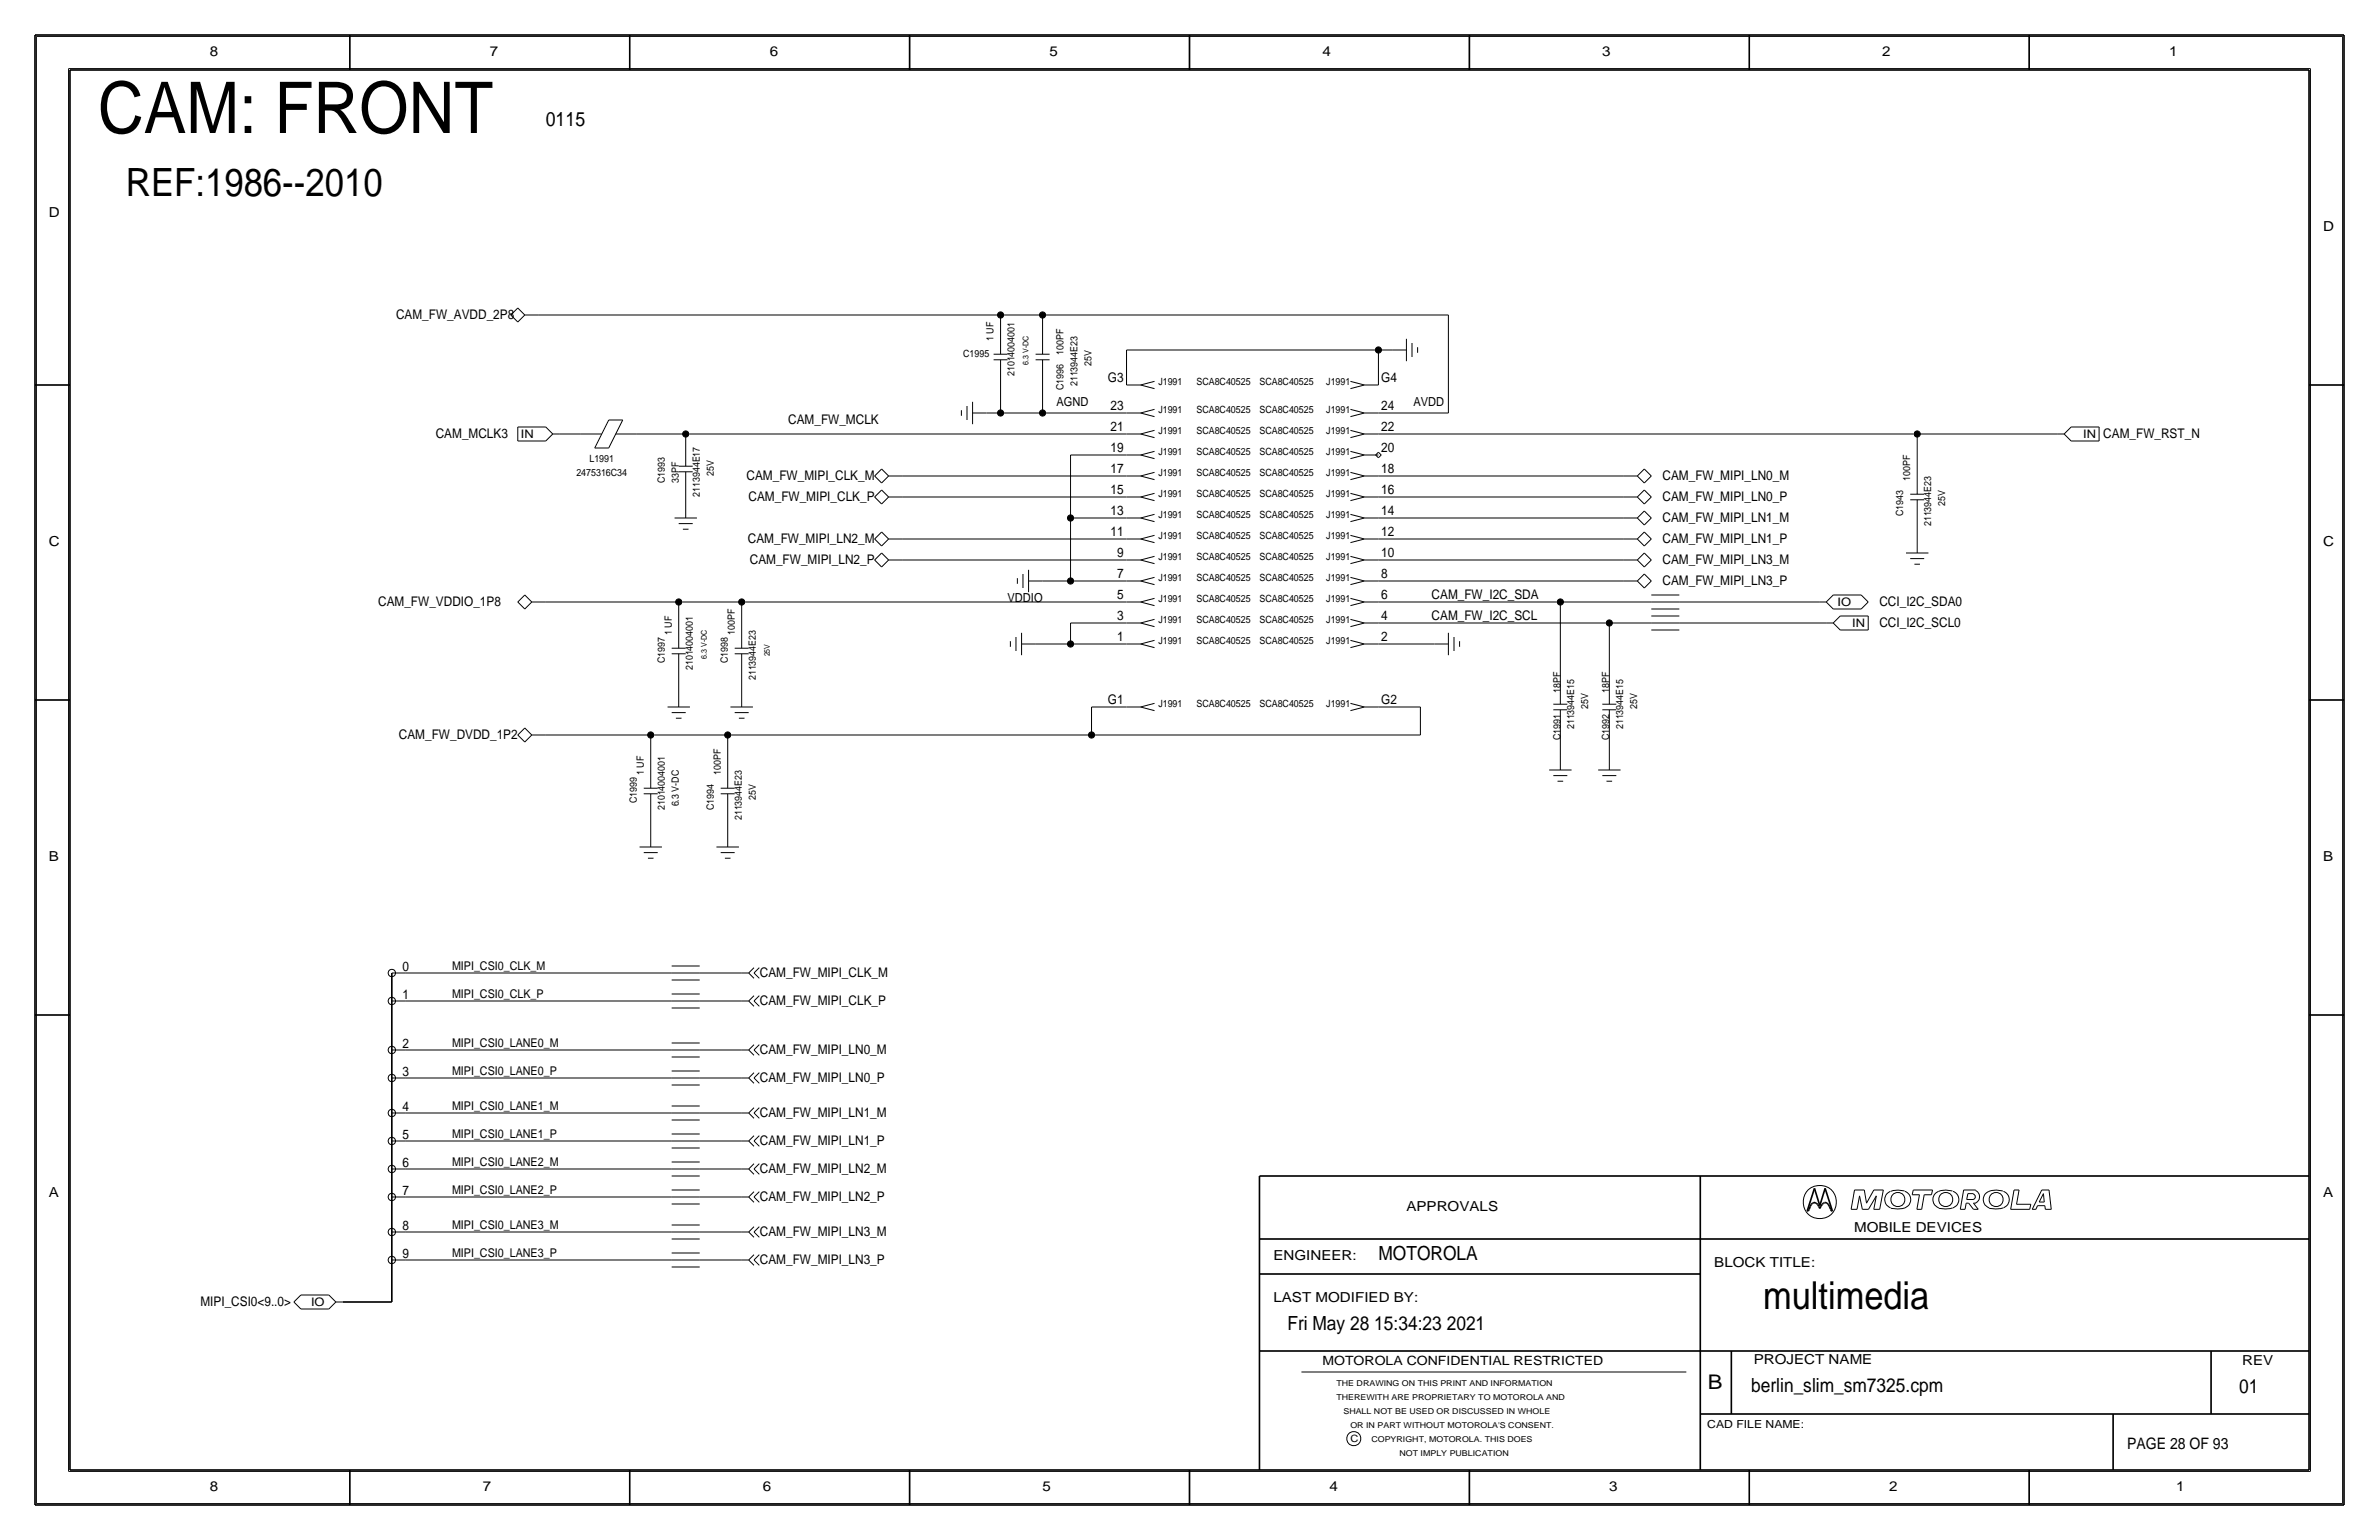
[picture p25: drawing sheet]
<svg xmlns="http://www.w3.org/2000/svg" width="432mm" height="279mm" viewBox="0 0 432 279" stroke-linecap="round" stroke-linejoin="round" font-family="sans-serif">
<defs><g id="words">
<text font-size="12.9" x="17.8" y="24.1">CAM: FRONT</text>
<text font-size="7.1" x="22.9" y="35.6">REF:1986--2010</text>
<text font-size="7" x="320" y="237.5">multimedia</text>
<text font-size="3.7" x="310" y="252.1">B</text>
<text font-size="3.6" x="99.1" y="22.9">0115</text>
<g font-size="3.5">
<text x="250.2" y="228.6">MOTOROLA</text>
<text x="233.7" y="241.3">Fri May 28 15:34:23 2021</text>
<text x="317.9" y="252.6">berlin_slim_sm7325.cpm</text>
<text x="406.4" y="252.7">01</text>
</g>
<text font-size="2.9" x="386.1" y="262.9">PAGE 28 OF 93</text>
<g font-size="2.5">
<text x="38.1" y="10.2">8</text>
<text x="88.9" y="10.2">7</text>
<text x="139.7" y="10.2">6</text>
<text x="190.5" y="10.2">5</text>
<text x="240" y="10.2">4</text>
<text x="290.8" y="10.2">3</text>
<text x="341.6" y="10.2">2</text>
<text x="393.7" y="10.2">1</text>
<text x="8.9" y="39.4">D</text>
<text x="421.6" y="41.9">D</text>
<text x="8.9" y="99.1">C</text>
<text x="421.6" y="99.1">C</text>
<text x="8.9" y="156.2">B</text>
<text x="421.6" y="156.2">B</text>
<text x="8.9" y="217.2">A</text>
<text x="255.3" y="219.7">APPROVALS</text>
<text x="421.6" y="217.2">A</text>
<text x="336.5" y="223.5">MOBILE DEVICES</text>
<text x="231.1" y="228.6">ENGINEER:</text>
<text x="311.1" y="229.9">BLOCK TITLE:</text>
<text x="231.1" y="236.2">LAST MODIFIED BY:</text>
<text x="318.3" y="247.5">PROJECT NAME</text>
<text x="407" y="247.6">REV</text>
<text x="38.1" y="270.5">8</text>
<text x="87.6" y="270.5">7</text>
<text x="138.4" y="270.5">6</text>
<text x="189.2" y="270.5">5</text>
<text x="241.3" y="270.5">4</text>
<text x="292.1" y="270.5">3</text>
<text x="342.9" y="270.5">2</text>
<text x="395" y="270.5">1</text>
</g>
<g font-size="2.4">
<text x="71.9" y="57.9">CAM_FW_AVDD_2P8</text>
<text x="201.1" y="69.3">G3</text>
<text x="250.7" y="69.3">G4</text>
<text x="143.1" y="77">CAM_FW_MCLK</text>
<text x="201.6" y="74.4">23</text>
<text x="250.7" y="74.4">24</text>
<text x="79.1" y="79.5">CAM_MCLK3</text>
<text x="201.6" y="82">19</text>
<text x="201.6" y="78.2">21</text>
<text x="250.7" y="82">20</text>
<text x="250.7" y="78.2">22</text>
<text x="381.8" y="79.5">CAM_FW_RST_N</text>
<text x="135.5" y="87.1">CAM_FW_MIPI_CLK_M</text>
<text x="201.6" y="85.9">17</text>
<text x="201.6" y="89.7">15</text>
<text x="250.7" y="89.7">16</text>
<text x="250.7" y="85.9">18</text>
<text x="301.8" y="87.1">CAM_FW_MIPI_LN0_M</text>
<text x="135.9" y="90.9">CAM_FW_MIPI_CLK_P</text>
<text x="201.6" y="93.5">13</text>
<text x="250.7" y="93.5">14</text>
<text x="301.8" y="94.7">CAM_FW_MIPI_LN1_M</text>
<text x="301.8" y="90.9">CAM_FW_MIPI_LN0_P</text>
<text x="135.7" y="98.6">CAM_FW_MIPI_LN2_M</text>
<text x="201.6" y="97.3">11</text>
<text x="202.8" y="101.1">9</text>
<text x="250.7" y="101.1">10</text>
<text x="250.7" y="97.3">12</text>
<text x="301.8" y="98.6">CAM_FW_MIPI_LN1_P</text>
<text x="136.1" y="102.4">CAM_FW_MIPI_LN2_P</text>
<text x="202.8" y="104.9">7</text>
<text x="250.7" y="104.9">8</text>
<text x="301.8" y="106.2">CAM_FW_MIPI_LN3_P</text>
<text x="301.8" y="102.4">CAM_FW_MIPI_LN3_M</text>
<text x="68.6" y="110">CAM_FW_VDDIO_1P8</text>
<text x="202.8" y="108.7">5</text>
<text x="202.8" y="112.5">3</text>
<text x="250.7" y="112.5">4</text>
<text x="250.7" y="108.7">6</text>
<text x="259.8" y="108.7">CAM_FW_I2C_SDA</text>
<text x="259.8" y="112.5">CAM_FW_I2C_SCL</text>
<text x="341.1" y="113.8">CCI_I2C_SCL0</text>
<text x="341.1" y="110">CCI_I2C_SDA0</text>
<text x="202.8" y="116.3">1</text>
<text x="250.7" y="116.3">2</text>
<text x="201.1" y="127.8">G1</text>
<text x="250.7" y="127.8">G2</text>
<text x="72.4" y="134.1">CAM_FW_DVDD_1P2</text>
<text x="73.1" y="176.1">0</text>
<text x="137.9" y="177.3">CAM_FW_MIPI_CLK_M</text>
<text x="73.1" y="181.2">1</text>
<text x="137.9" y="182.4">CAM_FW_MIPI_CLK_P</text>
<text x="73.1" y="190.1">2</text>
<text x="137.9" y="191.3">CAM_FW_MIPI_LN0_M</text>
<text x="73.1" y="195.2">3</text>
<text x="137.9" y="196.3">CAM_FW_MIPI_LN0_P</text>
<text x="73.1" y="201.5">4</text>
<text x="137.9" y="202.7">CAM_FW_MIPI_LN1_M</text>
<text x="73.1" y="206.6">5</text>
<text x="137.9" y="207.8">CAM_FW_MIPI_LN1_P</text>
<text x="73.1" y="211.7">6</text>
<text x="137.9" y="212.9">CAM_FW_MIPI_LN2_M</text>
<text x="73.1" y="216.8">7</text>
<text x="137.9" y="217.9">CAM_FW_MIPI_LN2_P</text>
<text x="73.1" y="223.1">8</text>
<text x="137.9" y="224.3">CAM_FW_MIPI_LN3_M</text>
<text x="73.1" y="228.2">9</text>
<text x="137.9" y="229.4">CAM_FW_MIPI_LN3_P</text>
<text x="36.4" y="237">MIPI_CSI0&lt;9..0&gt;</text>
</g>
<g font-size="2.3">
<text x="191.8" y="73.7">AGND</text>
<text x="256.5" y="73.7">AVDD</text>
<text x="182.9" y="109.2">VDDIO</text>
<text x="240" y="247.6">MOTOROLA CONFIDENTIAL RESTRICTED</text>
</g>
<g font-size="2.2">
<text x="82" y="176">MIPI_CSI0_CLK_M</text>
<text x="82" y="181.1">MIPI_CSI0_CLK_P</text>
<text x="82" y="190">MIPI_CSI0_LANE0_M</text>
<text x="82" y="195.1">MIPI_CSI0_LANE0_P</text>
<text x="82" y="201.4">MIPI_CSI0_LANE1_M</text>
<text x="82" y="206.5">MIPI_CSI0_LANE1_P</text>
<text x="82" y="211.6">MIPI_CSI0_LANE2_M</text>
<text x="82" y="216.7">MIPI_CSI0_LANE2_P</text>
<text x="82" y="223">MIPI_CSI0_LANE3_M</text>
<text x="82" y="228.1">MIPI_CSI0_LANE3_P</text>
</g>
<g font-size="2.1">
<text x="94.5" y="79.5">IN</text>
<text x="378.1" y="79.5">IN</text>
<text x="333.5" y="109.9">IO</text>
<text x="336.2" y="113.7">IN</text>
<text x="56.4" y="236.9">IO</text>
</g>
<text font-size="2" x="309.9" y="259.1">CAD FILE NAME:</text>
<g font-size="1.8">
<text x="174.8" y="64.8">C1995</text>
<text x="180.3" y="61.9" transform="rotate(-90 180.3 61.9)">1 UF</text>
<text x="193" y="64.4" transform="rotate(-90 193 64.4)">100PF</text>
<text x="184.1" y="68.3" transform="rotate(-90 184.1 68.3)">21014004001</text>
<text x="193" y="70.8" transform="rotate(-90 193 70.8)">C1996</text>
<text x="195.6" y="70.1" transform="rotate(-90 195.6 70.1)">2113944E23</text>
<text x="198.1" y="66.4" transform="rotate(-90 198.1 66.4)">25V</text>
<text x="210.2" y="69.8">J1991</text>
<text x="217.2" y="69.8">SCA8C40525</text>
<text x="228.6" y="69.9">SCA8C40525</text>
<text x="240.7" y="69.8">J1991</text>
<text x="210.2" y="74.9">J1991</text>
<text x="217.2" y="74.9">SCA8C40525</text>
<text x="228.6" y="74.9">SCA8C40525</text>
<text x="240.7" y="74.9">J1991</text>
<text x="107" y="83.8">L1991</text>
<text x="210.2" y="78.7">J1991</text>
<text x="210.2" y="82.5">J1991</text>
<text x="217.2" y="78.7">SCA8C40525</text>
<text x="217.2" y="82.6">SCA8C40525</text>
<text x="228.6" y="82.5">SCA8C40525</text>
<text x="228.6" y="78.7">SCA8C40525</text>
<text x="240.7" y="82.5">J1991</text>
<text x="240.7" y="78.7">J1991</text>
<text x="104.6" y="86.4">2475316C34</text>
<text x="120.6" y="87.6" transform="rotate(-90 120.6 87.6)">C1993</text>
<text x="123.2" y="87.6" transform="rotate(-90 123.2 87.6)">33PF</text>
<text x="129.5" y="86.4" transform="rotate(-90 129.5 86.4)">25V</text>
<text x="210.2" y="86.4">J1991</text>
<text x="217.2" y="86.4">SCA8C40525</text>
<text x="228.6" y="86.4">SCA8C40525</text>
<text x="240.7" y="86.4">J1991</text>
<text x="346.7" y="87.3" transform="rotate(-90 346.7 87.3)">100PF</text>
<text x="127" y="90.2" transform="rotate(-90 127 90.2)">2113944E17</text>
<text x="210.2" y="94">J1991</text>
<text x="210.2" y="90.2">J1991</text>
<text x="217.2" y="94">SCA8C40525</text>
<text x="217.2" y="90.2">SCA8C40525</text>
<text x="228.6" y="94">SCA8C40525</text>
<text x="228.6" y="90.2">SCA8C40525</text>
<text x="240.7" y="90.2">J1991</text>
<text x="240.7" y="94">J1991</text>
<text x="345.4" y="93.6" transform="rotate(-90 345.4 93.6)">C1943</text>
<text x="350.5" y="95.5" transform="rotate(-90 350.5 95.5)">2113944E23</text>
<text x="353.1" y="91.8" transform="rotate(-90 353.1 91.8)">25V</text>
<text x="210.2" y="101.6">J1991</text>
<text x="210.2" y="97.8">J1991</text>
<text x="217.2" y="101.6">SCA8C40525</text>
<text x="217.2" y="97.8">SCA8C40525</text>
<text x="228.6" y="97.8">SCA8C40525</text>
<text x="228.6" y="101.6">SCA8C40525</text>
<text x="240.7" y="101.6">J1991</text>
<text x="240.7" y="97.8">J1991</text>
<text x="210.2" y="105.4">J1991</text>
<text x="217.2" y="105.4">SCA8C40525</text>
<text x="228.6" y="105.4">SCA8C40525</text>
<text x="240.7" y="105.4">J1991</text>
<text x="210.2" y="109.2">J1991</text>
<text x="210.2" y="113">J1991</text>
<text x="217.2" y="109.2">SCA8C40525</text>
<text x="217.2" y="113">SCA8C40525</text>
<text x="228.6" y="113">SCA8C40525</text>
<text x="228.6" y="109.2">SCA8C40525</text>
<text x="240.7" y="113">J1991</text>
<text x="240.7" y="109.2">J1991</text>
<text x="121.9" y="115.2" transform="rotate(-90 121.9 115.2)">1 UF</text>
<text x="133.3" y="115.2" transform="rotate(-90 133.3 115.2)">100PF</text>
<text x="210.2" y="116.8">J1991</text>
<text x="217.2" y="116.8">SCA8C40525</text>
<text x="228.6" y="116.8">SCA8C40525</text>
<text x="240.7" y="116.8">J1991</text>
<text x="120.7" y="120.3" transform="rotate(-90 120.7 120.3)">C1997</text>
<text x="125.7" y="121.6" transform="rotate(-90 125.7 121.6)">21014004001</text>
<text x="132.1" y="120.3" transform="rotate(-90 132.1 120.3)">C1998</text>
<text x="137.2" y="123.4" transform="rotate(-90 137.2 123.4)">2113944E23</text>
<text x="283.2" y="125.8" transform="rotate(-90 283.2 125.8)">18PF</text>
<text x="292.1" y="125.8" transform="rotate(-90 292.1 125.8)">18PF</text>
<text x="210.2" y="128.3">J1991</text>
<text x="217.2" y="128.3">SCA8C40525</text>
<text x="228.6" y="128.3">SCA8C40525</text>
<text x="240.7" y="128.3">J1991</text>
<text x="288.3" y="128.6" transform="rotate(-90 288.3 128.6)">25V</text>
<text x="297.2" y="128.6" transform="rotate(-90 297.2 128.6)">25V</text>
<text x="283.2" y="134.3" transform="rotate(-90 283.2 134.3)">C1991</text>
<text x="285.7" y="132.3" transform="rotate(-90 285.7 132.3)">2113944E15</text>
<text x="292.1" y="134.3" transform="rotate(-90 292.1 134.3)">C1992</text>
<text x="294.6" y="132.3" transform="rotate(-90 294.6 132.3)">2113944E15</text>
<text x="116.8" y="140.6" transform="rotate(-90 116.8 140.6)">1 UF</text>
<text x="130.8" y="140.6" transform="rotate(-90 130.8 140.6)">100PF</text>
<text x="115.6" y="145.7" transform="rotate(-90 115.6 145.7)">C1999</text>
<text x="120.6" y="147" transform="rotate(-90 120.6 147)">21014004001</text>
<text x="123.2" y="146.3" transform="rotate(-90 123.2 146.3)">6.3 V-DC</text>
<text x="129.5" y="147" transform="rotate(-90 129.5 147)">C1994</text>
<text x="134.6" y="148.8" transform="rotate(-90 134.6 148.8)">2113944E23</text>
<text x="137.2" y="145.1" transform="rotate(-90 137.2 145.1)">25V</text>
<text x="245.1" y="261.6">C</text>
</g>
<g font-size="1.5">
<text x="242.6" y="251.5">THE DRAWING ON THIS PRINT AND INFORMATION</text>
<text x="242.6" y="254">THEREWITH ARE PROPRIETARY TO MOTOROLA AND</text>
<text x="243.8" y="256.5">SHALL NOT BE USED OR DISCUSSED IN WHOLE</text>
<text x="245.1" y="259.1">OR IN PART WITHOUT MOTOROLA'S CONSENT.</text>
<text x="248.9" y="261.6">COPYRIGHT, MOTOROLA. THIS DOES</text>
<text x="254" y="264.2">NOT IMPLY PUBLICATION</text>
</g>
<g font-size="1.4">
<text x="186.7" y="66.2" transform="rotate(-90 186.7 66.2)">6.3 V-DC</text>
<text x="128.3" y="119.5" transform="rotate(-90 128.3 119.5)">6.3 V-DC</text>
<text x="139.7" y="119.1" transform="rotate(-90 139.7 119.1)">25V</text>
</g>
</g></defs>
<g fill="none" stroke="#000" stroke-width=".18">
<path d="M6.6 6.6h418.6zM6.6 6.6v266.2zM12.4 12.4v254.6zM12.4 12.4h407zM419.4 12.4v254.6zM425.2 6.6v266.2zM92.7 57.2l1.3-1.3zM92.7 57.1l1.3 1.3zM94 55.9l1.2 1.3zM95.2 57.2l-1.2 1.2zM95.3 57.2h2.5zM97.8 57.2h83.8z"/>
<path d="M181.6 57.2h7.6zM181.6 57.2v2.5zM181.6 59.7v4.6zM189.2 57.2h73.7zM189.2 57.2v2.5zM189.2 59.7v4.6zM262.9 57.2v17.7zM94 77.5h5.1zM94 77.5v2.5zM99.1 77.5l1.2 1.2zM100.3 78.7l-1.2 1.3zM100.3 78.7h1.3z"/>
<path d="M101.6 78.7h3.8zM105.4 78.7h3.8zM110.5 76.2l-2.6 5.1zM110.5 76.2h2.5zM111.8 78.7h3.8zM113 76.2l-2.5 5.1zM115.6 78.7h8.9zM124.5 78.7h80zM124.5 78.7v1.3zM174.5 74.4v1zM175.5 73.7v2.5zM176.5 74.9h2.6z"/>
<path d="M176.5 72.9v4.1zM179.1 74.9h2.5zM180.3 64.3h2.6zM180.3 65.3h2.6zM181.6 74.9h7.6zM181.6 69.8v5.1zM181.6 65.3v4.5zM188 64.3h2.5zM188 65.3h2.5zM189.2 74.9h15.3zM189.2 69.8v5.1zM189.2 65.3v4.5z"/>
<path d="M204.5 63.5v6.3zM204.5 69.8h2.5zM204.5 78.7h2.5zM204.5 74.9h2.5zM204.5 63.5h45.7zM207 69.8l2.5-.6zM207 69.8l2.5 .7zM207 78.7l2.5-.6zM207 78.7l2.5 .7zM207 74.9l2.5-.6zM207 74.9l2.5 .7zM245.1 70.5l2.5-.7z"/>
<path d="M245.1 69.2l2.5 .6zM245.1 75.6l2.5-.7zM245.1 74.3l2.5 .6zM245.1 79.4l2.5-.7zM245.1 78.1l2.5 .6zM247.6 69.8h2.6zM247.6 74.9h2.6zM247.6 78.7h2.6zM250.2 78.7h97.8zM250.2 63.5v6.3zM250.2 74.9h12.7zM250.2 63.5h2.5z"/>
<path d="M252.7 63.5h2.6zM255.3 61.5v4zM256.3 62.2v2.6zM257.3 63v1zM348 78.7h25.4zM348 78.7v6.4zM373.4 78.7h1.3zM374.6 78.7l1.3 1.3zM375.9 77.5l-1.3 1.2zM375.9 77.5h5.1zM381 77.5v2.5zM94 80h5.1z"/>
<path d="M107.9 81.3h2.6zM122.4 94h4.1zM123.2 84.6h2.5zM123.2 95h2.5zM123.2 85.6h2.5zM124 96h1zM124.5 90.2v1.2zM124.5 85.6v4.6zM124.5 80v4.6zM124.5 91.4v2.6zM158.7 86.4l1.3-1.3zM158.7 90.2l1.3-1.3z"/>
<path d="M158.7 97.8l1.3-1.3zM158.8 86.4l1.2 1.2zM158.8 90.2l1.2 1.2zM158.8 97.8l1.2 1.3zM160 85.1l1.3 1.3zM160 88.9l1.3 1.3zM160 96.5l1.3 1.3zM161.3 86.4h2.5zM161.3 90.2h2.5zM161.3 97.8h2.5zM161.3 86.4l-1.3 1.2zM161.3 90.2l-1.3 1.2z"/>
<path d="M161.3 97.8l-1.3 1.3zM163.8 86.4h40.7zM163.8 90.2h40.7zM163.8 97.8h40.7zM194.3 82.5h10.2zM194.3 82.6v11.4zM194.3 94h10.2zM194.3 94v11.4zM204.5 82.5h2.5zM204.5 86.4h2.5zM204.5 90.2h2.5zM204.5 94h2.5z"/>
<path d="M204.5 97.8h2.5zM207 82.5l2.5-.6zM207 82.5l2.5 .7zM207 86.4l2.5-.7zM207 86.4l2.5 .6zM207 90.2l2.5-.7zM207 90.2l2.5 .6zM207 94l2.5-.7zM207 94l2.5 .6zM207 97.8l2.5-.7zM207 97.8l2.5 .7zM245.1 83.2l2.5-.7z"/>
<path d="M245.1 81.9l2.5 .6zM245.1 87l2.5-.6zM245.1 85.7l2.5 .7zM245.1 90.8l2.5-.6zM245.1 89.5l2.5 .7zM245.1 98.5l2.5-.7zM245.1 97.1l2.5 .7zM245.1 94.6l2.5-.6zM245.1 93.3l2.5 .7zM247.6 82.5h2.6zM247.6 86.4h2.6zM247.6 90.2h2.6z"/>
<path d="M247.6 97.8h2.6zM247.6 94h2.6zM249.7 82.5l.5-.5zM249.7 82.6l.5 .5zM250.2 90.2h44.4zM250.2 82l.5 .5zM250.2 86.4h44.4zM250.2 94h44.4zM250.2 97.8h44.4zM250.7 82.5l-.5 .6zM294.6 97.8h2.6zM294.6 94h2.6z"/>
<path d="M294.6 86.4h2.6zM294.6 90.2h2.6zM297.2 97.8l1.3 1.3zM297.2 94l1.3 1.3zM297.2 86.4l1.3 1.2zM297.2 90.2l1.3 1.2zM298.4 96.5l1.3 1.3zM298.4 92.7l1.3 1.3zM298.4 85.1l1.3 1.3zM298.4 88.9l1.3 1.3zM298.5 96.5l-1.3 1.3zM298.5 92.7l-1.3 1.3z"/>
<path d="M298.5 85.1l-1.3 1.3zM298.5 88.9l-1.3 1.3zM299.7 97.8l-1.3 1.3zM299.7 94l-1.3 1.3zM299.7 86.4l-1.3 1.2zM299.7 90.2l-1.3 1.2zM346.7 89.7h2.5zM346.7 90.7h2.5zM348 95.3v2.5zM348 97.8v2.5zM348 90.7v4.5zM348 85.1v4.6z"/>
<path d="M375.9 80h5.1zM94 109.2l1.2-1.2zM94 109.2l1.2 1.3zM95.3 108l1.2 1.2zM96.5 109.2h2.6zM96.5 109.2l-1.2 1.3zM99.1 109.2h24.1zM121.9 118.6h2.6zM121.9 117.6h2.6zM123.2 109.2h11.4zM123.2 109.2v3.8zM123.2 118.6v4.6z"/>
<path d="M123.2 113v4.6zM133.3 117.6h2.6zM133.4 118.6h2.5zM134.6 109.2h69.9zM134.6 109.2v3.8zM134.6 118.6v4.6zM134.6 113v4.6zM158.7 101.6l1.3-1.3zM158.8 101.6l1.2 1.3zM160 100.3l1.3 1.3zM161.3 101.6h2.5zM161.3 101.6l-1.3 1.3z"/>
<path d="M163.8 101.6h40.7zM183.4 116.3v1zM184.4 115.6v2.5zM184.7 104.9v1zM185.4 116.8h2.6zM185.4 114.8v4.1zM185.7 104.1v2.6zM186.7 105.4h2.5zM186.7 103.4v4zM188 116.8h6.3zM189.2 105.4h5.1zM194.3 113h10.2z"/>
<path d="M194.3 116.8h10.2zM194.3 105.4h10.2zM194.3 113v3.8zM204.5 101.6h2.5zM204.5 105.4h2.5zM204.5 109.2h2.5zM204.5 113h2.5zM204.5 116.8h2.5zM207 101.6l2.5-.7zM207 101.6l2.5 .7zM207 105.4l2.5-.7zM207 105.4l2.5 .7z"/>
<path d="M207 109.2l2.5-.6zM207 109.2l2.5 .7zM207 113l2.5-.6zM207 113l2.5 .7zM207 116.8l2.5-.6zM207 116.8l2.5 .7zM245.1 102.3l2.5-.7zM245.1 100.9l2.5 .7zM245.1 106.1l2.5-.7zM245.1 104.7l2.5 .7zM245.1 109.9l2.5-.7zM245.1 108.6l2.5 .6z"/>
<path d="M245.1 117.5l2.5-.7zM245.1 116.2l2.5 .6zM245.1 113.7l2.5-.7zM245.1 112.4l2.5 .6zM247.6 101.6h2.6zM247.6 105.4h2.6zM247.6 109.2h2.6zM247.6 116.8h2.6zM247.6 113h2.6zM250.2 116.8h10.2zM250.2 113h41.9zM250.2 109.2h33z"/>
<path d="M250.2 101.6h44.4zM250.2 105.4h44.4zM260.4 116.8h2.5zM262.9 114.8v4.1zM263.9 115.6v2.5zM264.9 116.3v1zM283.2 109.2h16.5zM283.2 109.2v14zM292.1 113h7.6zM292.1 113v10.2zM294.6 101.6h2.6zM294.6 105.4h2.6z"/>
<path d="M297.2 101.6l1.3 1.3zM297.2 105.4l1.3 1.3zM298.4 100.3l1.3 1.3zM298.4 104.1l1.3 1.3zM298.5 100.3l-1.3 1.3zM298.5 104.1l-1.3 1.3zM299.7 101.6l-1.3 1.3zM299.7 105.4l-1.3 1.3zM299.7 109.2h5.1zM299.7 107.9h5.1zM299.7 110.5h5.1zM299.7 113h5.1z"/>
<path d="M299.7 111.8h5.1zM299.7 114.3h5.1zM304.8 113h26.7zM304.8 109.2h25.4zM330.2 109.2h1.3zM331.5 109.2l1.2 1.3zM331.5 113h1.2zM332.7 110.5h5.1zM332.7 107.9h5.1zM332.7 107.9l-1.2 1.3zM332.7 113l1.3 1.3zM334 111.8l-1.3 1.2z"/>
<path d="M334 111.8h5.1zM334 114.3h5.1zM337.8 107.9l1.3 1.3zM339.1 109.2l-1.3 1.3zM339.1 111.8v2.5zM345.9 100.3h4.1zM346.7 101.3h2.5zM347.5 102.4h1zM94 133.3l1.2-1.2zM94 133.4l1.2 1.2zM95.3 132.1l1.2 1.2zM96.5 133.3h2.6z"/>
<path d="M96.5 133.3l-1.2 1.3zM99.1 133.3h19zM118.1 133.3h14zM118.1 133.3v5.1zM118.1 138.4v4.6zM121.2 128.3h4zM121.9 129.3h2.6zM122.7 130.3h1zM123.2 123.2v2.5zM123.2 125.7v2.6zM132.1 133.3h66zM132.1 133.3v5.1z"/>
<path d="M132.1 138.4v4.6zM132.6 128.3h4.1zM133.4 129.3h2.5zM134.1 130.3h1zM134.6 123.2v2.5zM134.6 125.7v2.6zM198.1 128.3v5zM198.1 128.3h6.4zM198.1 133.3h59.7zM204.5 128.3h2.5zM207 128.3l2.5-.7zM207 128.3l2.5 .6z"/>
<path d="M245.1 128.9l2.5-.6zM245.1 127.6l2.5 .7zM247.6 128.3h2.6zM250.2 128.3h7.6zM257.8 128.3v5zM281.2 139.7h4zM281.9 127.8h2.6zM281.9 128.8h2.6zM283.2 133.3v3.9zM283.2 128.8v4.5zM283.2 123.2v4.6zM283.2 137.2v2.5z"/>
<path d="M290.1 139.7h4zM290.8 128.8h2.6zM290.8 127.8h2.6zM292.1 133.3v3.9zM292.1 128.8v4.5zM292.1 123.2v4.6zM292.1 137.2v2.5zM116.1 153.7h4zM116.8 144h2.6zM116.8 154.7h2.6zM116.8 143h2.6zM117.6 155.7h1z"/>
<path d="M118.1 148.6v2.5zM118.1 144v4.6zM118.1 151.1v2.6zM130 153.7h4.1zM130.8 143h2.5zM130.8 144h2.5zM130.8 154.7h2.5zM131.6 155.7h1zM132.1 148.6v2.5zM132.1 144v4.6zM132.1 151.1v2.6zM281.9 140.7h2.6z"/>
<path d="M282.7 141.7h1zM290.8 140.7h2.6zM291.6 141.7h1zM71.1 176.5h2.6zM73.7 176.5h48.2zM121.9 176.5h5.1zM121.9 175.3h5.1zM121.9 177.8h5.1zM127 176.5h7.6zM134.6 176.5h1.3zM135.9 176.5l1 1zM136.9 176.5l.9 1z"/>
<path d="M136.9 175.6l-1 .9zM137.8 175.6l-.9 .9zM71.1 190.5h2.6zM71.1 181.6h2.6zM71.1 195.6h2.6zM73.7 195.6h48.2zM73.7 190.5h48.2zM73.7 181.6h48.2zM121.9 181.6h5.1zM121.9 180.3h5.1zM121.9 182.9h5.1zM121.9 195.6h5.1z"/>
<path d="M121.9 194.3h5.1zM121.9 196.8h5.1zM121.9 190.5h5.1zM121.9 189.2h5.1zM121.9 191.8h5.1zM127 190.5h7.6zM127 181.6h7.6zM127 195.6h7.6zM134.6 190.5h1.3zM134.6 181.6h1.3zM134.6 195.6h1.3zM135.9 190.5l1 1z"/>
<path d="M135.9 181.6l1 1zM135.9 195.6l1 .9zM136.9 190.5l.9 1zM136.9 189.5l-1 1zM136.9 181.6l.9 1zM136.9 180.6l-1 1zM136.9 195.6l.9 .9zM136.9 194.6l-1 1zM137.8 189.5l-.9 1zM137.8 180.6l-.9 1zM137.8 194.6l-.9 1zM71.1 212.1h2.6z"/>
<path d="M71.1 201.9h2.6zM71.1 217.2h2.6zM71.1 207h2.6zM73.7 207h48.2zM73.7 201.9h48.2zM73.7 217.2h48.2zM73.7 212.1h48.2zM121.9 207h5.1zM121.9 205.7h5.1zM121.9 208.3h5.1zM121.9 201.9h5.1zM121.9 200.7h5.1z"/>
<path d="M121.9 203.2h5.1zM121.9 212.1h5.1zM121.9 210.8h5.1zM121.9 213.4h5.1zM121.9 217.2h5.1zM121.9 215.9h5.1zM121.9 218.4h5.1zM127 201.9h7.6zM127 212.1h7.6zM127 217.2h7.6zM127 207h7.6zM134.6 207h1.3z"/>
<path d="M134.6 201.9h1.3zM134.6 212.1h1.3zM134.6 217.2h1.3zM135.9 207l1 1zM135.9 201.9l1 1zM135.9 212.1l1 1zM135.9 217.2l1 .9zM136.9 207l.9 1zM136.9 206l-1 1zM136.9 201.9l.9 1zM136.9 201l-1 .9zM136.9 212.1l.9 1z"/>
<path d="M136.9 211.1l-1 1zM136.9 217.2l.9 .9zM136.9 216.2l-1 1zM137.8 206l-.9 1zM137.8 201l-.9 .9zM137.8 211.1l-.9 1zM137.8 216.2l-.9 1zM336 219.4h1.1zM336.6 215.9h1.8zM336.6 215.9l-.6 3.5zM337.5 217l-.4 2.4zM337.5 217l.5 2.4z"/>
<path d="M338 219.4h1.1zM338.4 215.9l.4 2.4zM340.1 219.4h1.1zM340.1 215.9h1.7zM340.1 215.9l-1.3 2.4zM340.6 217l-1.5 2.4zM340.6 217l-.5 2.4zM341.8 215.9l-.6 3.5zM343.1 216.2a1.6 1.6 0 0 0-1 1.5 1.6 1.6 0 0 0 1.1 1.5M345.7 216.1h-.2a4 4 0 0 0-2.3 .1M345.7 216.2a1.59 1.59 0 0 1 1.1 1.5 1.59 1.59 0 0 1-1.1 1.5 5.1 5.1 0 0 1-2.5 0M347.1 216.8h1.3z"/>
<path d="M347.3 215.9l-.2 .9zM347.3 215.9h3.5zM347.9 219.4h.9zM348.4 216.8l-.5 2.6zM349.2 216.8l-.4 2.6zM349.2 216.8h1.4zM350.8 215.9l-.2 .9zM354.4 216.1a3.1 3.1 0 0 0-3.3 .7 1.62 1.62 0 0 0 .8 2.4M354.4 219.2a5.1 5.1 0 0 1-2.5 0M354.5 216.2a1.59 1.59 0 0 1 1 1.5 1.59 1.59 0 0 1-1 1.5M355.8 219.4h.9zM356.4 215.9l-.6 3.5z"/>
<path d="M356.4 215.9h2.2zM356.9 218.3l-.2 1.1zM356.9 218.3h.4zM357 217.6h1.2zM357.2 216.6l-.2 1zM357.2 216.6h1zM357.3 218.3l.9 1.1zM358.1 216.7a.5 .5 0 0 1 .4 .4 .5 .5 0 0 1-.4 .5M358.2 219.4h.9zM358.2 218.3l.9 1.1zM358.2 218.3h.4zM358.5 216a1.24 1.24 0 0 1 .8 1.1 1.24 1.24 0 0 1-.8 1.2"/>
<path d="M363.5 216.1a3.1 3.1 0 0 0-3.3 .7 1.62 1.62 0 0 0 .8 2.4M363.6 219.2a5.1 5.1 0 0 1-2.6 0M363.6 216.2a1.59 1.59 0 0 1 1.1 1.5 1.59 1.59 0 0 1-1.1 1.5M364.9 219.4h3.5zM365.6 215.9l-.7 3.5zM365.6 215.9h.9zM366 218.5h2.6zM366.5 215.9l-.5 2.6zM368.6 218.5l-.2 .9zM368.9 219.4h.6zM369.8 218.7h1.3zM369.8 218.7l-.3 .7z"/>
<path d="M370.1 218.1h.9zM370.6 215.9l-1.7 3.5zM370.6 215.9h1.3zM370.9 216.6l-.8 1.5zM370.9 216.6l.1 1.5zM371.1 218.7l.1 .7zM371.2 219.4h1.1zM371.9 215.9l.4 3.5zM53.3 236.2l1.3 1.3zM54.6 237.5h5.1zM54.6 234.9h5.1zM54.6 234.9l-1.3 1.3z"/>
<path d="M59.7 234.9l1.3 1.3zM61 236.2h1.2zM61 236.2l-1.3 1.3zM71.1 223.5h2.6zM71.1 228.6h2.6zM73.7 223.5h48.2zM73.7 228.6h48.2zM121.9 228.6h5.1zM121.9 227.3h5.1zM121.9 229.9h5.1zM121.9 223.5h5.1zM121.9 222.2h5.1z"/>
<path d="M121.9 224.8h5.1zM127 228.6h7.6zM127 223.5h7.6zM134.6 228.6h1.3zM134.6 223.5h1.3zM135.9 228.6l1 1zM135.9 223.5l1 1zM136.9 228.6l.9 1zM136.9 227.6l-1 1zM136.9 223.5l.9 1zM136.9 222.6l-1 .9zM137.8 227.6l-.9 1z"/>
<path d="M137.8 222.6l-.9 .9zM236.2 248.9h69.9zM6.6 272.8h418.6zM12.4 267h407z"/>
<circle cx="71.1" cy="176.5" r=".67"/>
<circle cx="71.1" cy="195.6" r=".67"/>
<circle cx="71.1" cy="181.6" r=".67"/>
<circle cx="71.1" cy="190.5" r=".67"/>
<circle cx="71.1" cy="217.2" r=".67"/>
<circle cx="71.1" cy="207" r=".67"/>
<circle cx="71.1" cy="212.1" r=".67"/>
<circle cx="71.1" cy="201.9" r=".67"/>
<circle cx="330.3" cy="218.1" r="3"/>
<circle cx="344.5" cy="217.6" r="1.28"/>
<circle cx="353.2" cy="217.6" r="1.28"/>
<circle cx="362.3" cy="217.6" r="1.28"/>
<circle cx="71.1" cy="223.5" r=".67"/>
<circle cx="71.1" cy="228.6" r=".67"/>
<circle cx="245.7" cy="261" r="1.28"/>
</g>
<g fill="none" stroke="#000" stroke-width=".3">
<path d="M6.3 6.4v266.7zM6.4 6.4h419zM12.7 12.7h406.4zM12.7 12.7v254zM63.5 6.4v6.3zM114.3 6.4v6.3zM165.1 6.4v6.3zM215.9 6.3v6.4zM266.7 6.4v6.3zM317.5 6.4v6.3zM368.3 6.4v6.3zM419.1 12.7v254z"/>
<path d="M425.4 6.4v266.7zM6.3 69.8h6.4zM419.1 69.8h6.3zM6.3 127h6.4zM419.1 127h6.3zM71.1 176.5v5.1zM6.3 184.1h6.4zM71.1 181.6v8.9zM71.1 190.5v5.1zM71.1 195.6v6.3zM419.1 184.1h6.3zM71.1 201.9v5.1z"/>
<path d="M71.1 207v5.1zM71.1 212.1v5.1zM71.1 217.2v6.3zM228.6 213.4v53.3zM228.6 213.4h190.5zM308.6 213.4v53.3zM328 219.7h.2zM328.4 219.4l-.2 .3zM328.6 218.8l-.2 .6zM328.8 218.5l-.2 .3zM329 218.3l.2-.1zM329 218.3l-.2 .2z"/>
<path d="M329.2 218.2h.2zM329.3 215.6l-1.3 4.1zM329.3 215.6l1 3.1zM329.4 218.2l.2 .1zM329.6 218.3l.3 .2zM329.9 218.5l.2 .3zM330.1 218.8l.2 .5zM330.5 218.8l-.2 .5zM330.8 218.5l-.3 .3zM331 218.3l-.2 .2zM331 218.3l.2-.1zM331.2 218.2h.2z"/>
<path d="M331.3 215.6l1.3 4.1zM331.3 215.6l-1 3.1zM331.4 218.2l.2 .1zM331.6 218.3l.2 .2zM331.8 218.5l.2 .3zM332 218.8l.3 .6zM332.3 219.4l.1 .3zM332.4 219.7h.2zM62.2 236.2h8.9zM71.1 223.5v5.1zM71.1 228.6v7.6zM228.6 231.1h80z"/>
<path d="M228.6 224.8h190.5zM228.6 245.1h190.5zM308.6 256.5h110.5zM314.2 245.1v11.4zM383.5 256.5v10.2zM401.3 245.1v11.4zM6.4 273h419zM12.7 266.7h406.4zM63.5 266.7v6.4zM114.3 266.7v6.4zM165.1 266.7v6.4zM215.9 266.7v6.3z"/>
<path d="M266.7 266.7v6.4zM317.5 266.7v6.4zM368.3 266.7v6.4z"/>
</g>
<g fill="#000" stroke="#000" stroke-width=".18">
<circle cx="181.6" cy="57.1" r=".56"/>
<circle cx="189.2" cy="57.1" r=".56"/>
<circle cx="124.5" cy="78.7" r=".56"/>
<circle cx="181.6" cy="74.9" r=".56"/>
<circle cx="189.2" cy="74.9" r=".56"/>
<circle cx="250.2" cy="63.5" r=".56"/>
<circle cx="348" cy="78.7" r=".56"/>
<circle cx="194.3" cy="94" r=".56"/>
<circle cx="123.2" cy="109.2" r=".56"/>
<circle cx="134.6" cy="109.2" r=".56"/>
<circle cx="194.3" cy="116.8" r=".56"/>
<circle cx="194.3" cy="105.4" r=".56"/>
<circle cx="283.2" cy="109.2" r=".56"/>
<circle cx="292.1" cy="113" r=".56"/>
<circle cx="118.1" cy="133.3" r=".56"/>
<circle cx="132.1" cy="133.3" r=".56"/>
<circle cx="198.1" cy="133.3" r=".56"/>
</g>
<use href="#words"/>
</svg>
